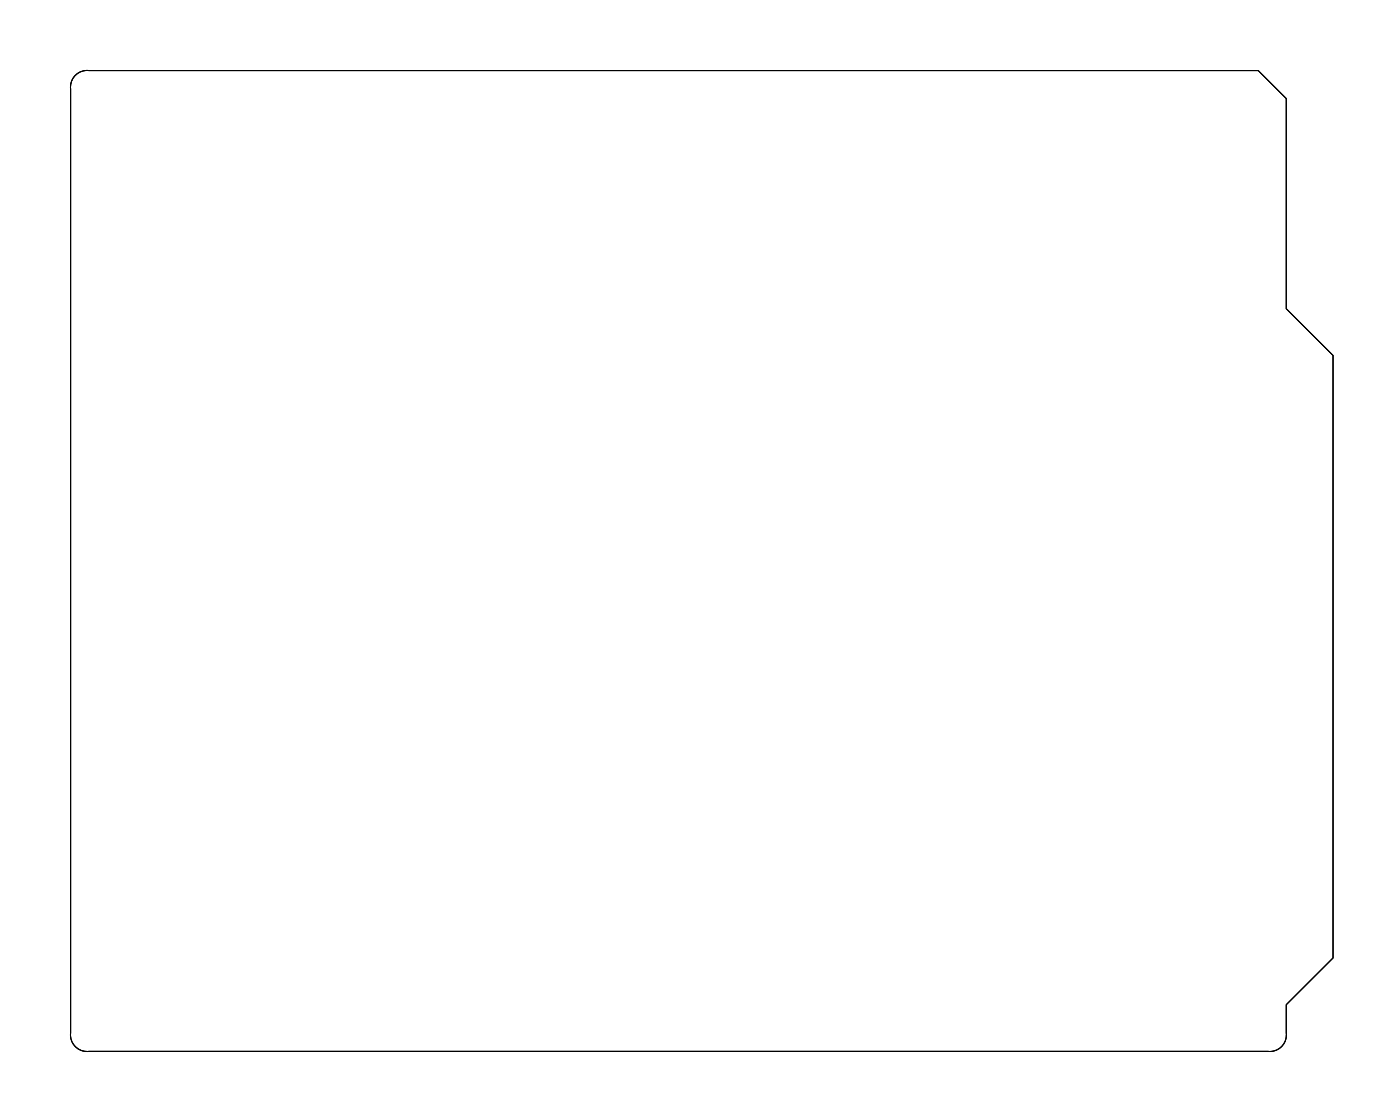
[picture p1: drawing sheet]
<svg xmlns="http://www.w3.org/2000/svg" width="76mm" height="61mm" viewBox="0 0 76 61" stroke-linecap="round" stroke-linejoin="round" font-family="sans-serif">
<path d="M4 4.2a.9 .9 0 0 1 .8-.4h63.4l1.5 1.5v11.4l2.5 2.6v32.6l-2.5 2.5v1.6a.9 .9 0 0 1-1 1h-63.9a.9 .9 0 0 1-1-1v-51.2l.1-.3z" fill="none" stroke="#000" stroke-width=".05"/>
<circle cx="37.8" cy="24" r=".76" fill="#fff"/>
<circle cx="37.8" cy="24" r=".76" fill="none" stroke="#fff" stroke-width=".7" stroke-linecap="butt"/>
<circle cx="35.3" cy="24" r=".76" fill="#fff"/>
<circle cx="35.3" cy="24" r=".76" fill="none" stroke="#fff" stroke-width=".7" stroke-linecap="butt"/>
<circle cx="32.7" cy="24" r=".76" fill="#fff"/>
<circle cx="32.7" cy="24" r=".76" fill="none" stroke="#fff" stroke-width=".7" stroke-linecap="butt"/>
<circle cx="30.2" cy="24" r=".76" fill="#fff"/>
<circle cx="30.2" cy="24" r=".76" fill="none" stroke="#fff" stroke-width=".7" stroke-linecap="butt"/>
<circle cx="27.7" cy="24" r=".76" fill="#fff"/>
<circle cx="27.7" cy="24" r=".76" fill="none" stroke="#fff" stroke-width=".7" stroke-linecap="butt"/>
<circle cx="42.9" cy="24" r=".76" fill="#fff"/>
<circle cx="42.9" cy="24" r=".76" fill="none" stroke="#fff" stroke-width=".7" stroke-linecap="butt"/>
<circle cx="40.4" cy="24" r=".76" fill="#fff"/>
<circle cx="40.4" cy="24" r=".76" fill="none" stroke="#fff" stroke-width=".7" stroke-linecap="butt"/>
<circle cx="48" cy="24" r=".76" fill="#fff"/>
<circle cx="48" cy="24" r=".76" fill="none" stroke="#fff" stroke-width=".7" stroke-linecap="butt"/>
<circle cx="45.4" cy="24" r=".76" fill="#fff"/>
<circle cx="45.4" cy="24" r=".76" fill="none" stroke="#fff" stroke-width=".7" stroke-linecap="butt"/>
<circle cx="50.5" cy="24" r=".76" fill="#fff"/>
<circle cx="50.5" cy="24" r=".76" fill="none" stroke="#fff" stroke-width=".7" stroke-linecap="butt"/>
<path d="M62.5 43.6h1.4v1.5h-1.4z" fill="#fff"/>
<path d="M62.5 43.6h1.4v1.5h-1.4z" fill="none" stroke="#fff" stroke-width=".76" stroke-linecap="butt"/>
<circle cx="63.2" cy="44.3" r=".74" fill="#fff"/>
<circle cx="63.2" cy="44.3" r=".74" fill="none" stroke="#fff" stroke-width=".76" stroke-linecap="butt"/>
<circle cx="63.2" cy="41.8" r=".74" fill="#fff"/>
<circle cx="63.2" cy="41.8" r=".74" fill="none" stroke="#fff" stroke-width=".76" stroke-linecap="butt"/>
<path d="M14.2 41.1h1.5v1.4h-1.5z" fill="#fff"/>
<path d="M14.2 41.1h1.5v1.4h-1.5z" fill="none" stroke="#fff" stroke-width=".76" stroke-linecap="butt"/>
<circle cx="15" cy="41.8" r=".74" fill="#fff"/>
<circle cx="15" cy="41.8" r=".74" fill="none" stroke="#fff" stroke-width=".76" stroke-linecap="butt"/>
<circle cx="15" cy="44.3" r=".74" fill="#fff"/>
<circle cx="15" cy="44.3" r=".74" fill="none" stroke="#fff" stroke-width=".76" stroke-linecap="butt"/>
<path d="M62.5 28.4h1.4v1.4h-1.4z" fill="#fff"/>
<path d="M62.5 28.4h1.4v1.4h-1.4z" fill="none" stroke="#fff" stroke-width=".76" stroke-linecap="butt"/>
<circle cx="63.2" cy="29.1" r=".74" fill="#fff"/>
<circle cx="63.2" cy="29.1" r=".74" fill="none" stroke="#fff" stroke-width=".76" stroke-linecap="butt"/>
<circle cx="63.2" cy="31.6" r=".74" fill="#fff"/>
<circle cx="63.2" cy="31.6" r=".74" fill="none" stroke="#fff" stroke-width=".76" stroke-linecap="butt"/>
<path d="M14.2 28.4h1.5v1.4h-1.5z" fill="#fff"/>
<path d="M14.2 28.4h1.5v1.4h-1.5z" fill="none" stroke="#fff" stroke-width=".76" stroke-linecap="butt"/>
<circle cx="15" cy="29.1" r=".74" fill="#fff"/>
<circle cx="15" cy="29.1" r=".74" fill="none" stroke="#fff" stroke-width=".76" stroke-linecap="butt"/>
<circle cx="15" cy="31.6" r=".74" fill="#fff"/>
<circle cx="15" cy="31.6" r=".74" fill="none" stroke="#fff" stroke-width=".76" stroke-linecap="butt"/>
<circle cx="20" cy="41.8" r=".7" fill="#fff"/>
<circle cx="20" cy="41.8" r=".7" fill="none" stroke="#fff" stroke-width=".76" stroke-linecap="butt"/>
<circle cx="30.2" cy="41.8" r=".7" fill="#fff"/>
<circle cx="30.2" cy="41.8" r=".7" fill="none" stroke="#fff" stroke-width=".76" stroke-linecap="butt"/>
<circle cx="20" cy="29.1" r=".7" fill="#fff"/>
<circle cx="20" cy="29.1" r=".7" fill="none" stroke="#fff" stroke-width=".76" stroke-linecap="butt"/>
<circle cx="30.2" cy="29.1" r=".7" fill="#fff"/>
<circle cx="30.2" cy="29.1" r=".7" fill="none" stroke="#fff" stroke-width=".76" stroke-linecap="butt"/>
<circle cx="50.5" cy="29.1" r=".7" fill="#fff"/>
<circle cx="50.5" cy="29.1" r=".7" fill="none" stroke="#fff" stroke-width=".76" stroke-linecap="butt"/>
<circle cx="40.4" cy="29.1" r=".7" fill="#fff"/>
<circle cx="40.4" cy="29.1" r=".7" fill="none" stroke="#fff" stroke-width=".76" stroke-linecap="butt"/>
<circle cx="50.5" cy="44.3" r=".7" fill="#fff"/>
<circle cx="50.5" cy="44.3" r=".7" fill="none" stroke="#fff" stroke-width=".76" stroke-linecap="butt"/>
<circle cx="40.4" cy="44.3" r=".7" fill="#fff"/>
<circle cx="40.4" cy="44.3" r=".7" fill="none" stroke="#fff" stroke-width=".76" stroke-linecap="butt"/>
<circle cx="57.1" cy="54.5" r=".66" fill="#fff"/>
<circle cx="57.1" cy="54.5" r=".66" fill="none" stroke="#fff" stroke-width=".61" stroke-linecap="butt"/>
<circle cx="59.7" cy="54.5" r=".66" fill="#fff"/>
<circle cx="59.7" cy="54.5" r=".66" fill="none" stroke="#fff" stroke-width=".61" stroke-linecap="butt"/>
<circle cx="62.2" cy="54.5" r=".66" fill="#fff"/>
<circle cx="62.2" cy="54.5" r=".66" fill="none" stroke="#fff" stroke-width=".61" stroke-linecap="butt"/>
<circle cx="64.7" cy="54.5" r=".66" fill="#fff"/>
<circle cx="64.7" cy="54.5" r=".66" fill="none" stroke="#fff" stroke-width=".61" stroke-linecap="butt"/>
<circle cx="67.3" cy="54.5" r=".66" fill="#fff"/>
<circle cx="67.3" cy="54.5" r=".66" fill="none" stroke="#fff" stroke-width=".61" stroke-linecap="butt"/>
<circle cx="45.4" cy="6.2" r=".66" fill="#fff"/>
<circle cx="45.4" cy="6.2" r=".66" fill="none" stroke="#fff" stroke-width=".61" stroke-linecap="butt"/>
<circle cx="42.9" cy="6.2" r=".66" fill="#fff"/>
<circle cx="42.9" cy="6.2" r=".66" fill="none" stroke="#fff" stroke-width=".61" stroke-linecap="butt"/>
<circle cx="40.4" cy="6.2" r=".66" fill="#fff"/>
<circle cx="40.4" cy="6.2" r=".66" fill="none" stroke="#fff" stroke-width=".61" stroke-linecap="butt"/>
<circle cx="37.8" cy="6.2" r=".66" fill="#fff"/>
<circle cx="37.8" cy="6.2" r=".66" fill="none" stroke="#fff" stroke-width=".61" stroke-linecap="butt"/>
<circle cx="35.3" cy="6.2" r=".66" fill="#fff"/>
<circle cx="35.3" cy="6.2" r=".66" fill="none" stroke="#fff" stroke-width=".61" stroke-linecap="butt"/>
<circle cx="32.7" cy="6.2" r=".66" fill="#fff"/>
<circle cx="32.7" cy="6.2" r=".66" fill="none" stroke="#fff" stroke-width=".61" stroke-linecap="butt"/>
<circle cx="30.2" cy="6.2" r=".66" fill="#fff"/>
<circle cx="30.2" cy="6.2" r=".66" fill="none" stroke="#fff" stroke-width=".61" stroke-linecap="butt"/>
<circle cx="27.7" cy="6.2" r=".66" fill="#fff"/>
<circle cx="27.7" cy="6.2" r=".66" fill="none" stroke="#fff" stroke-width=".61" stroke-linecap="butt"/>
<circle cx="25.1" cy="6.2" r=".66" fill="#fff"/>
<circle cx="25.1" cy="6.2" r=".66" fill="none" stroke="#fff" stroke-width=".61" stroke-linecap="butt"/>
<circle cx="22.6" cy="6.2" r=".66" fill="#fff"/>
<circle cx="22.6" cy="6.2" r=".66" fill="none" stroke="#fff" stroke-width=".61" stroke-linecap="butt"/>
<circle cx="67.3" cy="6.2" r=".66" fill="#fff"/>
<circle cx="67.3" cy="6.2" r=".66" fill="none" stroke="#fff" stroke-width=".61" stroke-linecap="butt"/>
<circle cx="64.7" cy="6.2" r=".66" fill="#fff"/>
<circle cx="64.7" cy="6.2" r=".66" fill="none" stroke="#fff" stroke-width=".61" stroke-linecap="butt"/>
<circle cx="62.2" cy="6.2" r=".66" fill="#fff"/>
<circle cx="62.2" cy="6.2" r=".66" fill="none" stroke="#fff" stroke-width=".61" stroke-linecap="butt"/>
<circle cx="59.7" cy="6.2" r=".66" fill="#fff"/>
<circle cx="59.7" cy="6.2" r=".66" fill="none" stroke="#fff" stroke-width=".61" stroke-linecap="butt"/>
<circle cx="57.1" cy="6.2" r=".66" fill="#fff"/>
<circle cx="57.1" cy="6.2" r=".66" fill="none" stroke="#fff" stroke-width=".61" stroke-linecap="butt"/>
<circle cx="54.6" cy="6.2" r=".66" fill="#fff"/>
<circle cx="54.6" cy="6.2" r=".66" fill="none" stroke="#fff" stroke-width=".61" stroke-linecap="butt"/>
<circle cx="52" cy="6.2" r=".66" fill="#fff"/>
<circle cx="52" cy="6.2" r=".66" fill="none" stroke="#fff" stroke-width=".61" stroke-linecap="butt"/>
<circle cx="49.5" cy="6.2" r=".66" fill="#fff"/>
<circle cx="49.5" cy="6.2" r=".66" fill="none" stroke="#fff" stroke-width=".61" stroke-linecap="butt"/>
<circle cx="34.3" cy="54.5" r=".66" fill="#fff"/>
<circle cx="34.3" cy="54.5" r=".66" fill="none" stroke="#fff" stroke-width=".61" stroke-linecap="butt"/>
<circle cx="31.7" cy="54.5" r=".66" fill="#fff"/>
<circle cx="31.7" cy="54.5" r=".66" fill="none" stroke="#fff" stroke-width=".61" stroke-linecap="butt"/>
<circle cx="36.8" cy="54.5" r=".66" fill="#fff"/>
<circle cx="36.8" cy="54.5" r=".66" fill="none" stroke="#fff" stroke-width=".61" stroke-linecap="butt"/>
<circle cx="39.3" cy="54.5" r=".66" fill="#fff"/>
<circle cx="39.3" cy="54.5" r=".66" fill="none" stroke="#fff" stroke-width=".61" stroke-linecap="butt"/>
<circle cx="41.9" cy="54.5" r=".66" fill="#fff"/>
<circle cx="41.9" cy="54.5" r=".66" fill="none" stroke="#fff" stroke-width=".61" stroke-linecap="butt"/>
<circle cx="44.4" cy="54.5" r=".66" fill="#fff"/>
<circle cx="44.4" cy="54.5" r=".66" fill="none" stroke="#fff" stroke-width=".61" stroke-linecap="butt"/>
<circle cx="47" cy="54.5" r=".66" fill="#fff"/>
<circle cx="47" cy="54.5" r=".66" fill="none" stroke="#fff" stroke-width=".61" stroke-linecap="butt"/>
<circle cx="49.5" cy="54.5" r=".66" fill="#fff"/>
<circle cx="49.5" cy="54.5" r=".66" fill="none" stroke="#fff" stroke-width=".61" stroke-linecap="butt"/>
<circle cx="54.6" cy="54.5" r=".66" fill="#fff"/>
<circle cx="54.6" cy="54.5" r=".66" fill="none" stroke="#fff" stroke-width=".61" stroke-linecap="butt"/>
</svg>
